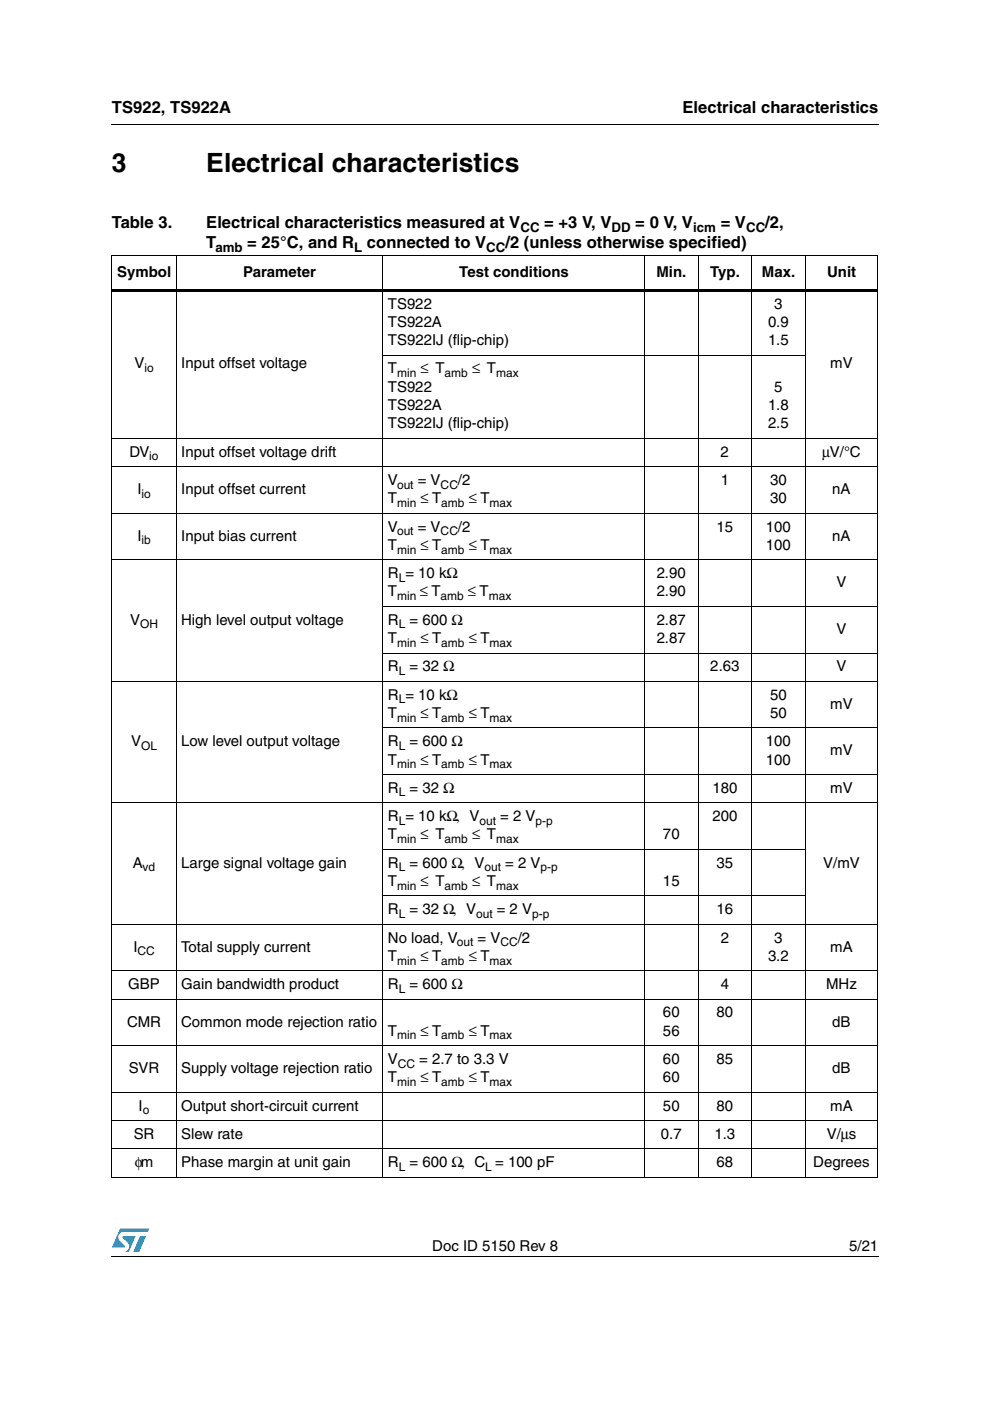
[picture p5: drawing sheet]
<svg xmlns="http://www.w3.org/2000/svg" width="210mm" height="297mm" viewBox="0 0 210 297" stroke-linecap="round" stroke-linejoin="round" font-family="sans-serif">
<defs><g id="words">
<g font-size="5.6">
<text x="23.7" y="36.4">3</text>
<text x="43.7" y="36.4">Electrical characteristics</text>
</g>
<g font-size="3.5">
<text x="23.7" y="23.9">TS922, TS922A</text>
<text x="144.7" y="23.9">Electrical characteristics</text>
<text x="23.7" y="48.4">Table 3.</text>
<text x="43.7" y="48.4">Electrical characteristics measured at V</text>
<text x="43.7" y="52.6">T</text>
<text x="52.4" y="52.6">= 25°C, and R</text>
<text x="77.8" y="52.6">connected to V</text>
<text x="107.2" y="52.6">/2 (unless otherwise specified)</text>
<text x="115.4" y="48.4">= +3 V, V</text>
<text x="134.7" y="48.4">= 0 V, V</text>
<text x="152.8" y="48.4">= V</text>
<text x="162.2" y="48.4">/2,</text>
</g>
<g font-size="3.2">
<text x="24.8" y="58.7">Symbol</text>
<text x="51.6" y="58.7">Parameter</text>
<text x="97.3" y="58.7">Test conditions</text>
<text x="139.2" y="58.7">Min.</text>
<text x="150.5" y="58.7">Typ.</text>
<text x="161.6" y="58.7">Max.</text>
<text x="175.4" y="58.7">Unit</text>
<text x="82.3" y="65.4">TS922</text>
<text x="164.1" y="65.4">3</text>
<text x="82.3" y="69.3">TS922A</text>
<text x="162.8" y="69.3">0.9</text>
<text x="82.3" y="73.2">TS922IJ (flip-chip)</text>
<text x="162.8" y="73.2">1.5</text>
<text x="28.5" y="78.1">V</text>
<text x="38.4" y="78.1">Input offset voltage</text>
<text x="82.3" y="79.2">T</text>
<text x="82.3" y="83.1">TS922</text>
<text x="89.2" y="79.2">≤ T</text>
<text x="100.1" y="79.2">≤ T</text>
<text x="164.1" y="83.1">5</text>
<text x="176" y="78.1">mV</text>
<text x="82.3" y="86.9">TS922A</text>
<text x="162.8" y="86.9">1.8</text>
<text x="82.3" y="90.8">TS922IJ (flip-chip)</text>
<text x="162.8" y="90.8">2.5</text>
<text x="27.5" y="96.8">DV</text>
<text x="38.4" y="96.8">Input offset voltage drift</text>
<text x="152.8" y="96.8">2</text>
<text x="174.3" y="96.8">μV/°C</text>
<text x="29.1" y="104.8">I</text>
<text x="38.4" y="104.8">Input offset current</text>
<text x="82.3" y="102.8">V</text>
<text x="82.3" y="106.7">T</text>
<text x="88.6" y="102.8">= V</text>
<text x="89.2" y="106.7">≤ T</text>
<text x="97.1" y="102.8">/2</text>
<text x="99.4" y="106.7">≤ T</text>
<text x="152.8" y="102.8">1</text>
<text x="163.3" y="102.8">30</text>
<text x="163.3" y="106.7">30</text>
<text x="176.5" y="104.8">nA</text>
<text x="82.3" y="112.7">V</text>
<text x="88.6" y="112.7">= V</text>
<text x="97.1" y="112.7">/2</text>
<text x="151.9" y="112.7">15</text>
<text x="162.4" y="112.7">100</text>
<text x="29.1" y="114.6">I</text>
<text x="38.4" y="114.6">Input bias current</text>
<text x="82.3" y="116.6">T</text>
<text x="89.2" y="116.6">≤ T</text>
<text x="99.4" y="116.6">≤ T</text>
<text x="162.4" y="116.6">100</text>
<text x="176.5" y="114.6">nA</text>
<text x="82.3" y="122.6">R = 10 kΩ</text>
<text x="139.2" y="122.6">2.90</text>
<text x="177.4" y="124.5">V</text>
<text x="82.3" y="126.4">T</text>
<text x="89" y="126.4">≤ T</text>
<text x="99.2" y="126.4">≤ T</text>
<text x="139.2" y="126.4">2.90</text>
<text x="27.6" y="132.5">V</text>
<text x="38.4" y="132.5">High level output voltage</text>
<text x="82.3" y="136.3">T</text>
<text x="82.3" y="132.5">R</text>
<text x="86.8" y="132.5">= 600 Ω</text>
<text x="89.2" y="136.3">≤ T</text>
<text x="99.4" y="136.3">≤ T</text>
<text x="139.2" y="132.5">2.87</text>
<text x="139.2" y="136.3">2.87</text>
<text x="177.4" y="134.4">V</text>
<text x="82.3" y="142.3">R</text>
<text x="86.8" y="142.3">= 32 Ω</text>
<text x="150.6" y="142.3">2.63</text>
<text x="177.4" y="142.3">V</text>
<text x="82.3" y="148.3">R = 10 kΩ</text>
<text x="163.3" y="148.3">50</text>
<text x="82.3" y="152.2">T</text>
<text x="89.2" y="152.2">≤ T</text>
<text x="99.4" y="152.2">≤ T</text>
<text x="163.3" y="152.2">50</text>
<text x="176" y="150.3">mV</text>
<text x="27.8" y="158.2">V</text>
<text x="38.4" y="158.2">Low level output voltage</text>
<text x="82.3" y="158.2">R</text>
<text x="86.8" y="158.2">= 600 Ω</text>
<text x="162.4" y="158.2">100</text>
<text x="176" y="160.1">mV</text>
<text x="82.3" y="162.1">T</text>
<text x="89.2" y="162.1">≤ T</text>
<text x="99.4" y="162.1">≤ T</text>
<text x="162.4" y="162.1">100</text>
<text x="82.3" y="168.1">R</text>
<text x="86.8" y="168.1">= 32 Ω</text>
<text x="151" y="168.1">180</text>
<text x="176" y="168.1">mV</text>
<text x="82.3" y="178">T</text>
<text x="82.3" y="174.1">R = 10 kΩ, V</text>
<text x="89.2" y="178">≤ T</text>
<text x="100.1" y="178">≤ T</text>
<text x="106" y="174.1">= 2 V</text>
<text x="140.6" y="178">70</text>
<text x="151" y="174.1">200</text>
<text x="28.2" y="184">A</text>
<text x="38.4" y="184">Large signal voltage gain</text>
<text x="82.3" y="184">R</text>
<text x="86.8" y="184">= 600 Ω, V</text>
<text x="107.1" y="184">= 2 V</text>
<text x="151.9" y="184">35</text>
<text x="174.5" y="184">V/mV</text>
<text x="82.3" y="187.8">T</text>
<text x="89.2" y="187.8">≤ T</text>
<text x="100.1" y="187.8">≤ T</text>
<text x="140.6" y="187.8">15</text>
<text x="82.3" y="193.8">R</text>
<text x="86.8" y="193.8">= 32 Ω, V</text>
<text x="105.3" y="193.8">= 2 V</text>
<text x="151.9" y="193.8">16</text>
<text x="28.3" y="201.8">I</text>
<text x="38.4" y="201.8">Total supply current</text>
<text x="82.3" y="203.7">T</text>
<text x="82.3" y="199.8">No load, V</text>
<text x="89.2" y="203.7">≤ T</text>
<text x="99.4" y="203.7">≤ T</text>
<text x="101.3" y="199.8">= V</text>
<text x="109.8" y="199.8">/2</text>
<text x="152.8" y="199.8">2</text>
<text x="162.8" y="203.7">3.2</text>
<text x="164.1" y="199.8">3</text>
<text x="176" y="201.8">mA</text>
<text x="27.2" y="209.7">GBP</text>
<text x="38.4" y="209.7">Gain bandwidth product</text>
<text x="82.2" y="209.7">R</text>
<text x="86.8" y="209.7">= 600 Ω</text>
<text x="152.8" y="209.7">4</text>
<text x="175.2" y="209.7">MHz</text>
<text x="140.6" y="215.7">60</text>
<text x="151.9" y="215.7">80</text>
<text x="26.9" y="217.7">CMR</text>
<text x="38.4" y="217.7">Common mode rejection ratio</text>
<text x="82.3" y="219.6">T</text>
<text x="89.2" y="219.6">≤ T</text>
<text x="99.4" y="219.6">≤ T</text>
<text x="140.6" y="219.6">56</text>
<text x="176.5" y="217.7">dB</text>
<text x="27.3" y="227.5">SVR</text>
<text x="38.4" y="227.5">Supply voltage rejection ratio</text>
<text x="82.3" y="225.6">V</text>
<text x="88.9" y="225.6">= 2.7 to 3.3 V</text>
<text x="140.6" y="225.6">60</text>
<text x="151.9" y="225.6">85</text>
<text x="176.5" y="227.5">dB</text>
<text x="82.3" y="229.5">T</text>
<text x="89.2" y="229.5">≤ T</text>
<text x="99.4" y="229.5">≤ T</text>
<text x="140.6" y="229.5">60</text>
<text x="29.4" y="235.5">I</text>
<text x="38.4" y="235.5">Output short-circuit current</text>
<text x="140.6" y="235.5">50</text>
<text x="151.9" y="235.5">80</text>
<text x="176" y="235.5">mA</text>
<text x="28.3" y="241.5">SR</text>
<text x="38.4" y="241.5">Slew rate</text>
<text x="140.1" y="241.5">0.7</text>
<text x="151.5" y="241.5">1.3</text>
<text x="175.3" y="241.5">V/μs</text>
<text x="28.6" y="247.5">φm</text>
<text x="38.4" y="247.5">Phase margin at unit gain</text>
<text x="82.2" y="247.5">R</text>
<text x="86.8" y="247.5">= 600 Ω, C = 100 pF</text>
<text x="151.9" y="247.5">68</text>
<text x="172.4" y="247.5">Degrees</text>
<text x="91.7" y="265.1">Doc ID 5150 Rev 8</text>
<text x="180.1" y="265.1">5/21</text>
</g>
<g font-size="2.8">
<text x="45.7" y="53.5">amb</text>
<text x="75.1" y="53.5">L</text>
<text x="103.1" y="53.5">CC</text>
<text x="110.3" y="49.3">CC</text>
<text x="129.7" y="49.3">DD</text>
<text x="146.9" y="49.3">icm</text>
<text x="158.2" y="49.3">CC</text>
</g>
<g font-size="2.5">
<text x="30.6" y="78.9">io</text>
<text x="84.2" y="80">min</text>
<text x="94.3" y="80">amb</text>
<text x="105.2" y="80">max</text>
<text x="31.6" y="97.6">io</text>
<text x="30" y="105.6">io</text>
<text x="84.2" y="103.6">out</text>
<text x="84.2" y="107.5">min</text>
<text x="93.4" y="103.6">CC</text>
<text x="93.6" y="107.5">amb</text>
<text x="103.8" y="107.5">max</text>
<text x="84.2" y="113.5">out</text>
<text x="93.4" y="113.5">CC</text>
<text x="30" y="115.4">ib</text>
<text x="84.2" y="117.4">min</text>
<text x="93.6" y="117.4">amb</text>
<text x="103.8" y="117.4">max</text>
<text x="84.5" y="123.4">L</text>
<text x="84.2" y="127.3">min</text>
<text x="93.4" y="127.3">amb</text>
<text x="103.6" y="127.3">max</text>
<text x="29.7" y="133.2">OH</text>
<text x="84.2" y="137.1">min</text>
<text x="84.5" y="133.2">L</text>
<text x="93.6" y="137.1">amb</text>
<text x="103.8" y="137.1">max</text>
<text x="84.5" y="143.1">L</text>
<text x="84.5" y="149.1">L</text>
<text x="84.2" y="153">min</text>
<text x="93.6" y="153">amb</text>
<text x="103.8" y="153">max</text>
<text x="29.9" y="159">OL</text>
<text x="84.5" y="159">L</text>
<text x="84.2" y="162.9">min</text>
<text x="93.6" y="162.9">amb</text>
<text x="103.8" y="162.9">max</text>
<text x="84.5" y="168.9">L</text>
<text x="84.2" y="178.8">min</text>
<text x="84.5" y="174.9">L</text>
<text x="94.3" y="178.8">amb</text>
<text x="101.6" y="174.9">out</text>
<text x="105.2" y="178.8">max</text>
<text x="113.5" y="174.9">p-p</text>
<text x="30.2" y="184.7">vd</text>
<text x="84.5" y="184.7">L</text>
<text x="102.7" y="184.7">out</text>
<text x="114.6" y="184.7">p-p</text>
<text x="84.2" y="188.6">min</text>
<text x="94.3" y="188.6">amb</text>
<text x="105.2" y="188.6">max</text>
<text x="84.5" y="194.6">L</text>
<text x="100.9" y="194.6">out</text>
<text x="112.8" y="194.6">p-p</text>
<text x="29.2" y="202.6">CC</text>
<text x="96.9" y="200.6">out</text>
<text x="106.1" y="200.6">CC</text>
<text x="84.2" y="204.5">min</text>
<text x="93.6" y="204.5">amb</text>
<text x="103.8" y="204.5">max</text>
<text x="84.5" y="210.5">L</text>
<text x="84.2" y="220.4">min</text>
<text x="93.6" y="220.4">amb</text>
<text x="103.8" y="220.4">max</text>
<text x="84.4" y="226.4">CC</text>
<text x="84.2" y="230.3">min</text>
<text x="93.6" y="230.3">amb</text>
<text x="103.8" y="230.3">max</text>
<text x="30.3" y="236.3">o</text>
<text x="84.5" y="248.3">L</text>
<text x="102.9" y="248.3">L</text>
</g>
</g></defs>
<g fill="#0099d8">
<path d="M29.7 262.1h1.3l-1.5 3.3h-1.2z"/>
<path d="M25.5 260.5h6.2l-.4 .7h-5.1a1.13 1.13 0 0 0-1.1 .7 1.13 1.13 0 0 0 .3 1.2l1.1 1-.1 .3-2.7 .1z"/>
<path d="M26 262.1h2.8l-1.5 3.3h-.7a1.18 1.18 0 0 0 .5-1.9l-1.1-1.1z"/>
</g>
<path d="M23.6 26.2l.1 .2zM23.6 61.3h162.6v.5h-162.6zM23.6 266.3l.1 .1z" fill="#000"/>
<g fill="none" stroke="#000" stroke-width=".21">
<path d="M23.7 26.3h162.6M23.6 54.1h162.6M23.7 54.2v195.3M37.4 54v195.7M81.2 54v195.7M136.7 54v195.7M148 54v195.7M159.4 54v195.7M170.7 54v195.7M186.1 54.2v195.3M81.1 75.3h89.7M23.6 92.9h162.6"/>
<path d="M23.6 98.9h162.6M23.6 108.8h162.6M23.6 118.7h162.6M81.1 128.6h105.1M81.1 138.5h105.1M23.6 144.4h162.6M81.1 154.3h105.1M23.6 170.2h162.6M81.1 164.2h105.1M23.6 196h162.6M81.1 180.1h89.7M81.1 189.9h89.7"/>
<path d="M23.6 205.8h162.6M23.6 211.8h162.6M23.6 221.7h162.6M23.6 231.6h162.6M23.6 237.6h162.6M23.6 243.6h162.6M23.6 249.6h162.6M23.7 266.3h162.6"/>
</g>
<use href="#words"/>
</svg>
